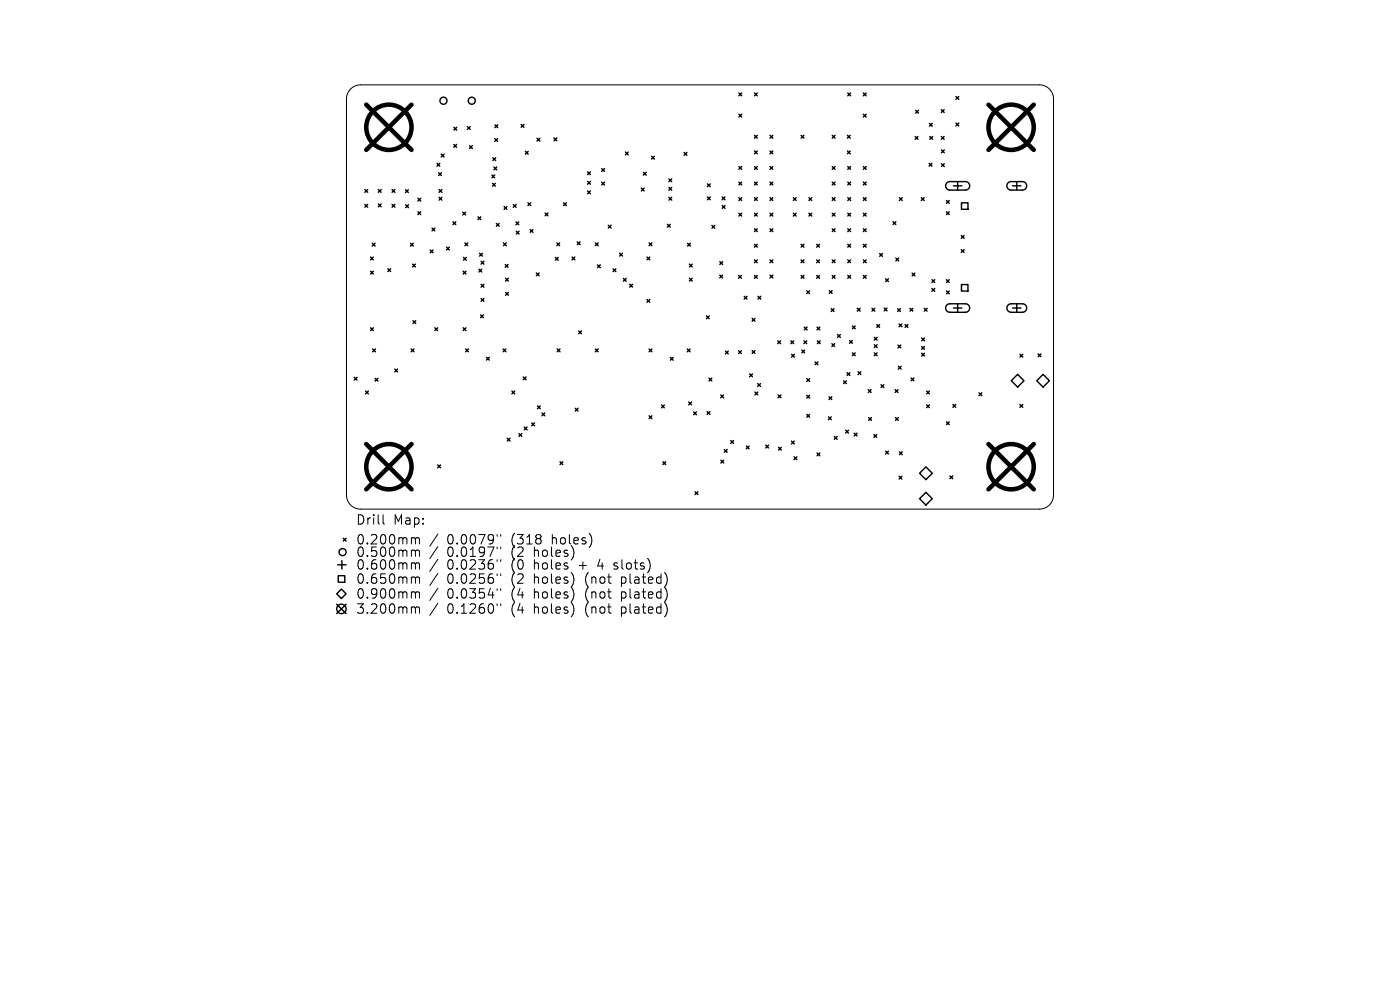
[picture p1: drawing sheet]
<svg xmlns="http://www.w3.org/2000/svg" width="297mm" height="210mm" viewBox="0 0 297 210" stroke-linecap="round" stroke-linejoin="round" font-family="sans-serif">
<defs><g id="words">
<g font-size="2.8">
<text x="75.4" y="111.6">Drill</text>
<text x="83.4" y="111.6">Map:</text>
<text x="75.4" y="115.8">0.200mm</text>
<text x="75.4" y="118.4">0.500mm</text>
<text x="94.9" y="115.8">0.0079&quot;</text>
<text x="94.9" y="118.4">0.0197&quot;</text>
<text x="108.6" y="115.8">(318</text>
<text x="108.6" y="118.4">(2</text>
<text x="113.6" y="118.4">holes)</text>
<text x="117.4" y="115.8">holes)</text>
<text x="75.4" y="121.1">0.600mm</text>
<text x="75.4" y="124.1">0.650mm</text>
<text x="94.9" y="121.1">0.0236&quot;</text>
<text x="94.9" y="124.1">0.0256&quot;</text>
<text x="108.6" y="121.1">(0</text>
<text x="108.6" y="124.1">(2</text>
<text x="113.6" y="121.1">holes</text>
<text x="113.6" y="124.1">holes)</text>
<text x="123.3" y="121.1">+</text>
<text x="124.6" y="124.1">(not</text>
<text x="127.5" y="121.1">4</text>
<text x="131.1" y="121.1">slots)</text>
<text x="132.4" y="124.1">plated)</text>
<text x="75.4" y="127.3">0.900mm</text>
<text x="75.4" y="130.5">3.200mm</text>
<text x="94.9" y="127.3">0.0354&quot;</text>
<text x="94.9" y="130.5">0.1260&quot;</text>
<text x="108.6" y="127.3">(4</text>
<text x="108.6" y="130.5">(4</text>
<text x="113.6" y="127.3">holes)</text>
<text x="113.6" y="130.5">holes)</text>
<text x="124.6" y="127.3">(not</text>
<text x="124.6" y="130.5">(not</text>
<text x="132.4" y="127.3">plated)</text>
<text x="132.4" y="130.5">plated)</text>
</g>
</g></defs>
<g fill="none" stroke="#000" stroke-width=".21">
<path d="M74.4 18.9a3 3 0 0 1 2.1-.9h144a3 3 0 0 1 3 3v84a3 3 0 0 1-3 3h-144a3 3 0 0 1-3-3v-84a3 3 0 0 1 .9-2.1zM81.3 109.2v1.7l.3 .3M87.6 114.1h.2l.3 .2M87.6 116.7l.4 .1 .1 .2M87.6 119.4h.2l.3 .3M88.1 114.3l.3-.2 .5 .1 .1 1.2M88.1 114.3v1.1M88.1 117v1M88.1 119.7v1M88.1 117l.3-.3 .5 .1 .1 1.2M88.1 119.7l.3-.3 .5 .1 .1 1.2M92.9 113.3l-1.7 2.6"/>
<path d="M92.9 115.9l-1.7 2.6M92.9 118.6l-1.7 2.6M105.5 113.4v.4M105.5 116v.4M105.5 118.7v.4M106.2 113.4v.4M106.2 116v.4M106.2 118.7v.4M130.3 119.5v.5M87.6 122.4l.4 .1 .1 .2M87.6 125.5h.2l.3 .3M87.6 128.7h.2l.3 .3"/>
<path d="M88.1 122.7v1M88.1 125.8v1.1M88.1 129v1.1M88.1 122.7l.3-.3 .5 .1 .1 1.2M88.1 125.8l.3-.3 .5 .1 .1 1.3M88.1 129l.3-.3 .5 .1 .1 1.3M92.9 121.6l-1.7 2.6M92.9 124.8l-1.7 2.6M92.9 128l-1.7 2.6M105.5 121.7v.4M105.5 124.9v.4M105.5 128.1v.4"/>
<path d="M106.2 121.7v.4M106.2 124.9v.4M106.2 128.1v.4M130.2 120.6l.2 .1"/>
</g>
<g fill="none" stroke="#000" stroke-width=".3">
<path d="M156.8 19.7l.6 .6M157.4 19.7l-.6 .6M160.1 19.7l.6 .6M160.7 19.7l-.6 .6M179.9 19.7l.6 .6M180.5 19.7l-.6 .6M183.2 19.7l.6 .6M183.8 19.7l-.6 .6M92.7 34.7l.6 .6M93 36.6l.6 .6M93.3 34.7l-.6 .6M93.6 32.7l.6 .6"/>
<path d="M93.6 36.6l-.6 .6M94.2 32.7l-.6 .6M96.3 30.6l.6 .6M96.3 27l.6 .6M96.9 30.6l-.6 .6M96.9 27l-.6 .6M99.2 26.9l.6 .6M99.6 30.9l.6 .6M99.8 26.9l-.6 .6M100.2 30.9l-.6 .6M104.3 37.1l.6 .6M104.5 38.9l.6 .6"/>
<path d="M104.6 33.5l.6 .6M104.8 35.4l.6 .6M104.9 37.1l-.6 .6M105 29.4l.6 .6M105 26.5l.6 .6M105.1 38.9l-.6 .6M105.2 33.5l-.6 .6M105.4 35.4l-.6 .6M105.6 29.4l-.6 .6M105.6 26.5l-.6 .6M110.6 26.4l.6 .6M111.2 26.4l-.6 .6"/>
<path d="M111.5 32.1l.6 .6M112.1 32.1l-.6 .6M113.9 29.3l.6 .6M114.5 29.3l-.6 .6M117.5 29.3l.6 .6M118.1 29.3l-.6 .6M124.7 36.5l.6 .6M124.7 38.5l.6 .6M125.3 36.5l-.6 .6M125.3 38.5l-.6 .6M127.7 35.8l.6 .6M127.7 38.6l.6 .6"/>
<path d="M128.3 38.6l-.6 .6M128.3 35.8l-.6 .6M132.7 32.3l.6 .6M133.3 32.3l-.6 .6M136.1 39.9l.6 .6M136.5 36.6l.6 .6M136.7 39.9l-.6 .6M137.1 36.6l-.6 .6M138.2 33.2l.6 .6M138.8 33.2l-.6 .6M141.9 38l.6 .6M141.9 39.8l.6 .6"/>
<path d="M142.5 38l-.6 .6M142.5 39.8l-.6 .6M145.1 32.3l.6 .6M145.7 32.3l-.6 .6M150.1 39l.6 .6M150.7 39l-.6 .6M156.8 24.2l.6 .6M156.8 35.3l.6 .6M156.8 38.6l.6 .6M157.4 24.2l-.6 .6M157.4 35.3l-.6 .6M157.4 38.6l-.6 .6"/>
<path d="M160.1 38.6l.6 .6M160.1 28.7l.6 .6M160.1 32l.6 .6M160.1 35.3l.6 .6M160.7 32l-.6 .6M160.7 35.3l-.6 .6M160.7 38.6l-.6 .6M160.7 28.7l-.6 .6M163.4 35.3l.6 .6M163.4 38.6l.6 .6M163.4 28.7l.6 .6M163.4 32l.6 .6"/>
<path d="M164 28.7l-.6 .6M164 32l-.6 .6M164 35.3l-.6 .6M164 38.6l-.6 .6M170 28.7l.6 .6M170.6 28.7l-.6 .6M176.6 35.3l.6 .6M176.6 28.7l.6 .6M176.6 38.6l.6 .6M177.2 28.7l-.6 .6M177.2 35.3l-.6 .6M177.2 38.6l-.6 .6"/>
<path d="M179.8 28.7l.6 .6M179.8 32l.6 .6M179.9 38.6l.6 .6M179.9 35.3l.6 .6M180.4 28.7l-.6 .6M180.4 32l-.6 .6M180.5 35.3l-.6 .6M180.5 38.6l-.6 .6M183.2 35.3l.6 .6M183.2 38.6l.6 .6M183.2 24.2l.6 .6M183.8 35.3l-.6 .6"/>
<path d="M183.8 38.6l-.6 .6M183.8 24.2l-.6 .6M194.1 29l.6 .6M194.3 23.4l.6 .6M194.7 29l-.6 .6M194.9 23.4l-.6 .6M197.1 34.7l.6 .6M197.2 26.2l.6 .6M197.3 29l.6 .6M197.7 34.7l-.6 .6M197.8 26.2l-.6 .6M197.9 29l-.6 .6"/>
<path d="M199.7 23.3l.6 .6M199.7 29l.6 .6M199.7 31.8l.6 .6M199.7 34.7l.6 .6M200.3 23.3l-.6 .6M200.3 29l-.6 .6M200.3 31.8l-.6 .6M200.3 34.7l-.6 .6M200.9 38.8l.5-.3h3.4a.9 .9 0 0 1 .9 .9 .9 .9 0 0 1-.9 .9h-3.3a.9 .9 0 0 1-.8-.5 .9 .9 0 0 1 .2-1zM202.3 39.4h1.8M202.8 20.5l.6 .6M202.8 26.1l.6 .6"/>
<path d="M203.2 38.5v1.8M203.4 20.5l-.6 .6M203.4 26.1l-.6 .6M213.9 38.8l.5-.3h2.5a.9 .9 0 0 1 .9 .9 .9 .9 0 0 1-.9 .9h-2.4a.9 .9 0 0 1-.8-.5 .9 .9 0 0 1 .2-1zM214.8 39.4h1.8M215.7 38.5v1.8M77.4 40.2l.6 .6M77.4 43.4l.6 .6M78 40.2l-.6 .6M78 43.4l-.6 .6M78.6 54.5l.6 .6M78.6 57.5l.6 .6"/>
<path d="M79 51.6l.6 .6M79.2 54.5l-.6 .6M79.2 57.5l-.6 .6M79.6 51.6l-.6 .6M80.3 40.2l.6 .6M80.3 43.3l.6 .6M80.9 40.2l-.6 .6M80.9 43.3l-.6 .6M82.3 57l.6 .6M82.9 57l-.6 .6M83.2 40.2l.6 .6M83.2 43.4l.6 .6"/>
<path d="M83.8 40.2l-.6 .6M83.8 43.4l-.6 .6M86 40.2l.6 .6M86.1 43.4l.6 .6M86.6 40.2l-.6 .6M86.7 43.4l-.6 .6M87.1 51.6l.6 .6M87.5 56l.6 .6M87.7 51.6l-.6 .6M88.1 56l-.6 .6M88.7 42.1l.6 .6M88.7 44.9l.6 .6"/>
<path d="M89.3 42.1l-.6 .6M89.3 44.9l-.6 .6M91.3 53l.6 .6M91.7 48.4l.6 .6M91.9 53l-.6 .6M92.3 48.4l-.6 .6M93.2 40.2l.6 .6M93.2 41.9l.6 .6M93.8 40.2l-.6 .6M93.8 41.9l-.6 .6M94.7 52.4l.6 .6M95.3 52.4l-.6 .6"/>
<path d="M96.1 47l.6 .6M96.7 47l-.6 .6M98.2 45l.6 .6M98.3 57.5l.6 .6M98.3 54.6l.6 .6M98.6 51.5l.6 .6M98.8 45l-.6 .6M98.9 57.5l-.6 .6M98.9 54.6l-.6 .6M99.2 51.5l-.6 .6M101.4 46l.6 .6M101.6 57.1l.6 .6"/>
<path d="M101.7 53.7l.6 .6M102 46l-.6 .6M102.1 55.4l.6 .6M102.2 57.1l-.6 .6M102.3 53.7l-.6 .6M102.7 55.4l-.6 .6M105.3 47.4l.6 .6M105.9 47.4l-.6 .6M106.8 51.5l.6 .6M106.9 43.8l.6 .6M107.2 56.1l.6 .6M107.3 59l.6 .6"/>
<path d="M107.4 51.5l-.6 .6M107.5 43.8l-.6 .6M107.8 56.1l-.6 .6M107.9 59l-.6 .6M108.9 43.4l.6 .6M109.5 47.1l.6 .6M109.5 43.4l-.6 .6M109.5 49l.6 .6M110.1 47.1l-.6 .6M110.1 49l-.6 .6M112 43l.6 .6M112.5 48.7l.6 .6"/>
<path d="M112.6 43l-.6 .6M113.1 48.7l-.6 .6M113.8 57.9l.6 .6M114.4 57.9l-.6 .6M115.6 45.2l.6 .6M116.2 45.2l-.6 .6M117.8 54.6l.6 .6M118.1 51.5l.6 .6M118.4 54.6l-.6 .6M118.7 51.5l-.6 .6M119.6 43l.6 .6M120.2 43l-.6 .6"/>
<path d="M121.4 54.5l.6 .6M122 54.5l-.6 .6M122.5 51.3l.6 .6M123.1 51.3l-.6 .6M124.7 40.5l.6 .6M125.3 40.5l-.6 .6M126.3 51.5l.6 .6M126.8 56.2l.6 .6M126.9 51.5l-.6 .6M127.4 56.2l-.6 .6M129 47.8l.6 .6M129.6 47.8l-.6 .6"/>
<path d="M130.1 57l.6 .6M130.7 57l-.6 .6M131.5 53.7l.6 .6M132.1 53.7l-.6 .6M132.2 59.1l.6 .6M132.8 59.1l-.6 .6M137.3 54.5l.6 .6M137.7 51.5l.6 .6M137.9 54.5l-.6 .6M138.3 51.5l-.6 .6M141.6 47.6l.6 .6M141.9 41.9l.6 .6"/>
<path d="M142.2 47.6l-.6 .6M142.5 41.9l-.6 .6M145.9 51.6l.6 .6M146.3 56l.6 .6M146.3 59l.6 .6M146.5 51.6l-.6 .6M146.9 56l-.6 .6M146.9 59l-.6 .6M150.1 41.8l.6 .6M150.7 41.8l-.6 .6M151 47.8l.6 .6M151.6 47.8l-.6 .6"/>
<path d="M152.7 55.5l.6 .6M152.7 58.4l.6 .6M153.2 41.8l.6 .6M153.2 43.6l.6 .6M153.3 55.5l-.6 .6M153.3 58.4l-.6 .6M153.8 41.8l-.6 .6M153.8 43.6l-.6 .6M156.7 58.4l.6 .6M156.8 41.9l.6 .6M156.8 45.2l.6 .6M157.3 58.4l-.6 .6"/>
<path d="M157.4 41.9l-.6 .6M157.4 45.2l-.6 .6M160.1 41.9l.6 .6M160.1 45.2l.6 .6M160.1 48.5l.6 .6M160.1 51.8l.6 .6M160.1 55.1l.6 .6M160.1 58.4l.6 .6M160.7 45.2l-.6 .6M160.7 41.9l-.6 .6M160.7 48.5l-.6 .6M160.7 51.8l-.6 .6"/>
<path d="M160.7 55.1l-.6 .6M160.7 58.4l-.6 .6M163.4 41.9l.6 .6M163.4 45.2l.6 .6M163.4 48.5l.6 .6M163.4 55.1l.6 .6M163.4 58.4l.6 .6M164 41.9l-.6 .6M164 45.2l-.6 .6M164 48.5l-.6 .6M164 55.1l-.6 .6M164 58.4l-.6 .6"/>
<path d="M168.3 41.9l.6 .6M168.3 45.2l.6 .6M168.9 41.9l-.6 .6M168.9 45.2l-.6 .6M170 51.8l.6 .6M170 55.1l.6 .6M170 58.4l.6 .6M170.6 58.4l-.6 .6M170.6 51.8l-.6 .6M170.6 55.1l-.6 .6M171.6 45.2l.6 .6M171.6 41.9l.6 .6"/>
<path d="M172.2 41.9l-.6 .6M172.2 45.2l-.6 .6M173.3 51.8l.6 .6M173.3 55.1l.6 .6M173.3 58.4l.6 .6M173.9 55.1l-.6 .6M173.9 51.8l-.6 .6M173.9 58.4l-.6 .6M176.6 55.1l.6 .6M176.6 58.4l.6 .6M176.6 48.5l.6 .6M176.6 45.2l.6 .6"/>
<path d="M176.6 41.9l.6 .6M177.2 41.9l-.6 .6M177.2 45.2l-.6 .6M177.2 48.5l-.6 .6M177.2 55.1l-.6 .6M177.2 58.4l-.6 .6M179.9 51.8l.6 .6M179.9 48.5l.6 .6M179.9 41.9l.6 .6M179.9 45.2l.6 .6M179.9 55.1l.6 .6M179.9 58.4l.6 .6"/>
<path d="M180.5 48.5l-.6 .6M180.5 41.9l-.6 .6M180.5 45.2l-.6 .6M180.5 51.8l-.6 .6M180.5 55.1l-.6 .6M180.5 58.4l-.6 .6M183.2 41.9l.6 .6M183.2 45.2l.6 .6M183.2 48.5l.6 .6M183.2 58.4l.6 .6M183.2 51.8l.6 .6M183.2 55.1l.6 .6"/>
<path d="M183.8 45.2l-.6 .6M183.8 41.9l-.6 .6M183.8 48.5l-.6 .6M183.8 51.8l-.6 .6M183.8 55.1l-.6 .6M183.8 58.4l-.6 .6M186.6 53.8l.6 .6M187.2 53.8l-.6 .6M187.9 59.1l.6 .6M188.5 59.1l-.6 .6M189.5 47l.6 .6M190.1 47l-.6 .6"/>
<path d="M190.1 54.8l.6 .6M190.7 54.8l-.6 .6M190.8 41.9l.6 .6M191.4 41.9l-.6 .6M193.5 57.9l.6 .6M194.1 57.9l-.6 .6M195.5 41.9l.6 .6M196.1 41.9l-.6 .6M197.7 59.3l.6 .6M198.3 59.3l-.6 .6M200.8 42.5l.6 .6M200.8 44.9l.6 .6"/>
<path d="M200.8 59.3l.6 .6M201.4 42.5l-.6 .6M201.4 44.9l-.6 .6M201.4 59.3l-.6 .6M203.9 50l.6 .6M203.9 53l.6 .6M204 43h1.4v1.4h-1.4zM204.5 53l-.6 .6M204.5 50l-.6 .6M78.6 69.5l.6 .6M79.1 74l.6 .6M79.2 69.5l-.6 .6"/>
<path d="M79.7 74l-.6 .6M83.7 78.3l.6 .6M84.3 78.3l-.6 .6M87.2 74l.6 .6M87.6 68l.6 .6M87.8 74l-.6 .6M88.2 68l-.6 .6M92.3 69.5l.6 .6M92.9 69.5l-.6 .6M98.3 69.5l.6 .6M98.8 74l.6 .6M98.9 69.5l-.6 .6"/>
<path d="M99.4 74l-.6 .6M102 66.8l.6 .6M102.1 60.3l.6 .6M102.1 63.3l.6 .6M102.6 66.8l-.6 .6M102.7 60.3l-.6 .6M102.7 63.3l-.6 .6M103.2 75.8l.6 .6M103.8 75.8l-.6 .6M106.7 74l.6 .6M107.3 62l.6 .6M107.3 74l-.6 .6"/>
<path d="M107.9 62l-.6 .6M111 80l.6 .6M111.6 80l-.6 .6M118.2 74l.6 .6M118.8 74l-.6 .6M122.8 70.2l.6 .6M123.4 70.2l-.6 .6M126.3 74l.6 .6M126.9 74l-.6 .6M133.6 60.3l.6 .6M134.2 60.3l-.6 .6M137.3 63.5l.6 .6"/>
<path d="M137.7 74l.6 .6M137.9 63.5l-.6 .6M138.3 74l-.6 .6M142.2 75.8l.6 .6M142.8 75.8l-.6 .6M145.8 74l.6 .6M146.4 74l-.6 .6M149.9 67l.6 .6M150.5 67l-.6 .6M153.9 74.5l.6 .6M154.5 74.5l-.6 .6M156.7 74.4l.6 .6"/>
<path d="M157.3 74.4l-.6 .6M157.9 62.9l.6 .6M158.5 62.9l-.6 .6M159 79.3l.6 .6M159.6 74.4l.6 .6M159.6 67.5l.6 .6M159.6 79.3l-.6 .6M160.2 74.4l-.6 .6M160.2 67.5l-.6 .6M160.8 62.9l.6 .6M161.4 62.9l-.6 .6M165 72.3l.6 .6"/>
<path d="M165.6 72.3l-.6 .6M167.8 72.3l.6 .6M167.9 75.2l.6 .6M168.4 72.3l-.6 .6M168.5 75.2l-.6 .6M170.1 74.3l.6 .6M170.6 72.3l.6 .6M170.6 69.4l.6 .6M170.7 74.3l-.6 .6M171.1 61.7l.6 .6M171.2 72.3l-.6 .6M171.2 69.4l-.6 .6"/>
<path d="M171.7 61.7l-.6 .6M172.9 76.8l.6 .6M173.3 69.4l.6 .6M173.4 72.3l.6 .6M173.5 76.8l-.6 .6M173.9 69.4l-.6 .6M174 72.3l-.6 .6M175.9 61.6l.6 .6M176.3 65.5l.6 .6M176.5 72.9l.6 .6M176.5 61.6l-.6 .6M176.9 65.5l-.6 .6"/>
<path d="M177.1 72.9l-.6 .6M177.7 71l.6 .6M178.3 71l-.6 .6M179.7 79.1l.6 .6M180.2 72.2l.6 .6M180.3 79.1l-.6 .6M180.8 72.2l-.6 .6M180.8 69.2l.6 .6M180.8 74.9l.6 .6M181.4 69.2l-.6 .6M181.4 74.9l-.6 .6M181.9 65.4l.6 .6"/>
<path d="M182 78.9l.6 .6M182.5 65.4l-.6 .6M182.6 78.9l-.6 .6M185 65.4l.6 .6M185.5 71.6l.6 .6M185.5 73.1l.6 .6M185.5 74.9l.6 .6M185.6 65.4l-.6 .6M186 68.9l.6 .6M186.1 71.6l-.6 .6M186.1 73.1l-.6 .6M186.1 74.9l-.6 .6"/>
<path d="M186.6 68.9l-.6 .6M187.6 65.3l.6 .6M188.2 65.3l-.6 .6M190.4 65.5l.6 .6M190.5 73.2l.6 .6M190.6 77.7l.6 .6M190.7 68.7l.6 .6M191 65.5l-.6 .6M191.1 73.2l-.6 .6M191.2 77.7l-.6 .6M191.3 68.7l-.6 .6M192 68.9l.6 .6"/>
<path d="M192.6 68.9l-.6 .6M193.1 65.4l.6 .6M193.7 65.4l-.6 .6M195.5 73.5l.6 .6M195.5 71.7l.6 .6M195.5 74.9l.6 .6M196.1 65.4l.6 .6M196.1 71.7l-.6 .6M196.1 73.5l-.6 .6M196.1 74.9l-.6 .6M196.7 65.4l-.6 .6M197.7 61.2l.6 .6"/>
<path d="M198.3 61.2l-.6 .6M200.8 61.7l.6 .6M200.9 64.7l.5-.3h3.4a.9 .9 0 0 1 .9 .9 .9 .9 0 0 1-.9 .9h-3.3a.9 .9 0 0 1-.8-.5 .9 .9 0 0 1 .2-1zM201.4 61.7l-.6 .6M202.3 65.3h1.8M203.2 64.4v1.8M204 60.4h1.4v1.3h-1.4zM213.9 64.7l.5-.3h2.5a.9 .9 0 0 1 .9 .9 .9 .9 0 0 1-.9 .9h-2.4a.9 .9 0 0 1-.8-.5 .9 .9 0 0 1 .2-1zM214.8 65.3h1.8M215.7 64.4v1.8M216.4 75.2l.6 .6M217 75.2l-.6 .6"/>
<path d="M220.2 75.1l.6 .6M220.8 75.1l-.6 .6M75.2 80l.6 .6M75.8 80l-.6 .6M77.6 83l.6 .6M78.2 83l-.6 .6M79.6 80.3l.6 .6M80.2 80.3l-.6 .6M92.9 98.6l.6 .6M93.5 98.6l-.6 .6M107.6 93l.6 .6M108.2 93l-.6 .6"/>
<path d="M108.6 83l.6 .6M109.2 83l-.6 .6M110.1 92l.6 .6M110.7 92l-.6 .6M111.2 90.6l.6 .6M111.8 90.6l-.6 .6M112.8 89.7l.6 .6M113.4 89.7l-.6 .6M114 86.1l.6 .6M114.6 86.1l-.6 .6M115 87.6l.6 .6M115.6 87.6l-.6 .6"/>
<path d="M118.8 98l.6 .6M119.4 98l-.6 .6M122 86.6l.6 .6M122.6 86.6l-.6 .6M137.7 88.2l.6 .6M138.3 88.2l-.6 .6M140.3 85.9l.6 .6M140.6 98l.6 .6M140.9 85.9l-.6 .6M141.2 98l-.6 .6M146.1 85.3l.6 .6M146.7 85.3l-.6 .6"/>
<path d="M147.2 87.4l.6 .6M147.8 87.4l-.6 .6M150 87.3l.6 .6M150.4 80.2l.6 .6M150.6 87.3l-.6 .6M151 80.2l-.6 .6M152.9 83.8l.6 .6M152.9 97.6l.6 .6M153.5 83.8l-.6 .6M153.5 97.6l-.6 .6M153.7 95.3l.6 .6M154.3 95.3l-.6 .6"/>
<path d="M155 93.5l.6 .6M155.6 93.5l-.6 .6M158.3 94.6l.6 .6M158.9 94.6l-.6 .6M160.2 83.2l.6 .6M160.7 81.4l.6 .6M160.8 83.2l-.6 .6M161.3 81.4l-.6 .6M162.5 94.4l.6 .6M163.1 94.4l-.6 .6M165.1 83.8l.6 .6M165.2 94.9l.6 .6"/>
<path d="M165.7 83.8l-.6 .6M165.8 94.9l-.6 .6M167.9 93.6l.6 .6M168.5 96.9l.6 .6M168.5 93.6l-.6 .6M169.1 96.9l-.6 .6M171.2 83.9l.6 .6M171.2 80.3l.6 .6M171.2 87.9l.6 .6M171.8 80.3l-.6 .6M171.8 83.9l-.6 .6M171.8 87.9l-.6 .6"/>
<path d="M173.3 96.1l.6 .6M173.9 96.1l-.6 .6M175.7 88.4l.6 .6M175.9 84.2l.6 .6M176.3 88.4l-.6 .6M176.5 84.2l-.6 .6M177 92.6l.6 .6M177.6 92.6l-.6 .6M179 80.8l.6 .6M179.4 91.3l.6 .6M179.6 80.8l-.6 .6M180 91.3l-.6 .6"/>
<path d="M181.2 91.9l.6 .6M181.8 91.9l-.6 .6M184.2 82.7l.6 .6M184.3 88.6l.6 .6M184.8 82.7l-.6 .6M184.9 88.6l-.6 .6M185.4 92.2l.6 .6M186 92.2l-.6 .6M186.9 81.6l.6 .6M187.5 81.6l-.6 .6M187.9 95.7l.6 .6M188.5 95.7l-.6 .6"/>
<path d="M189.9 82.7l.6 .6M190 88.6l.6 .6M190.5 82.7l-.6 .6M190.6 88.6l-.6 .6M190.8 95.9l.6 .6M191.4 95.9l-.6 .6M193.3 80.2l.6 .6M193.9 80.2l-.6 .6M196.4 99l1.4 1.4-1.4 1.3-1.3-1.3zM196.6 83l.6 .6M196.6 85.9l.6 .6M197.2 83l-.6 .6"/>
<path d="M197.2 85.9l-.6 .6M200.8 89.5l.6 .6M201.4 89.5l-.6 .6M202.2 85.8l.6 .6M202.8 85.8l-.6 .6M207.7 83.3l.6 .6M208.3 83.3l-.6 .6M214.5 80.8l1.4-1.4 1.3 1.4-1.3 1.3zM216.4 85.8l.6 .6M217 85.8l-.6 .6M219.9 80.8l1.4-1.4 1.3 1.4-1.3 1.3zM71.6 119.8h1.8"/>
<path d="M72.5 118.9v1.8M72.8 114.2l.6 .6M73.4 114.2l-.6 .6M147.5 104.3l.6 .6M148.1 104.3l-.6 .6M190.7 101l.6 .6M191.3 101l-.6 .6M196.4 104.4l1.4 1.4-1.4 1.3-1.3-1.3zM201.5 101l.6 .6M202.1 101l-.6 .6M71.4 126l1-1 1 1-1 1zM71.4 128.2l2 2"/>
<path d="M71.8 122.1h1.3v1.4h-1.3zM73.4 128.2l-2 2"/>
<circle cx="94.1" cy="21.4" r=".75"/>
<circle cx="100.1" cy="21.4" r=".75"/>
<circle cx="72.7" cy="117.1" r=".75"/>
<circle cx="72.4" cy="129.2" r="1"/>
</g>
<g fill="none" stroke="#000" stroke-width=".96">
<path d="M77.7 22.2l9.6 9.6M87.3 22.2l-9.6 9.6M209.7 22.2l9.6 9.6M219.3 22.2l-9.6 9.6M77.7 94.2l9.6 9.6M87.3 94.2l-9.6 9.6M209.7 94.2l9.6 9.6M219.3 94.2l-9.6 9.6"/>
<circle cx="82.5" cy="27" r="4.8"/>
<circle cx="214.5" cy="27" r="4.8"/>
<circle cx="82.5" cy="99" r="4.8"/>
<circle cx="214.5" cy="99" r="4.8"/>
</g>
<use href="#words"/>
</svg>
